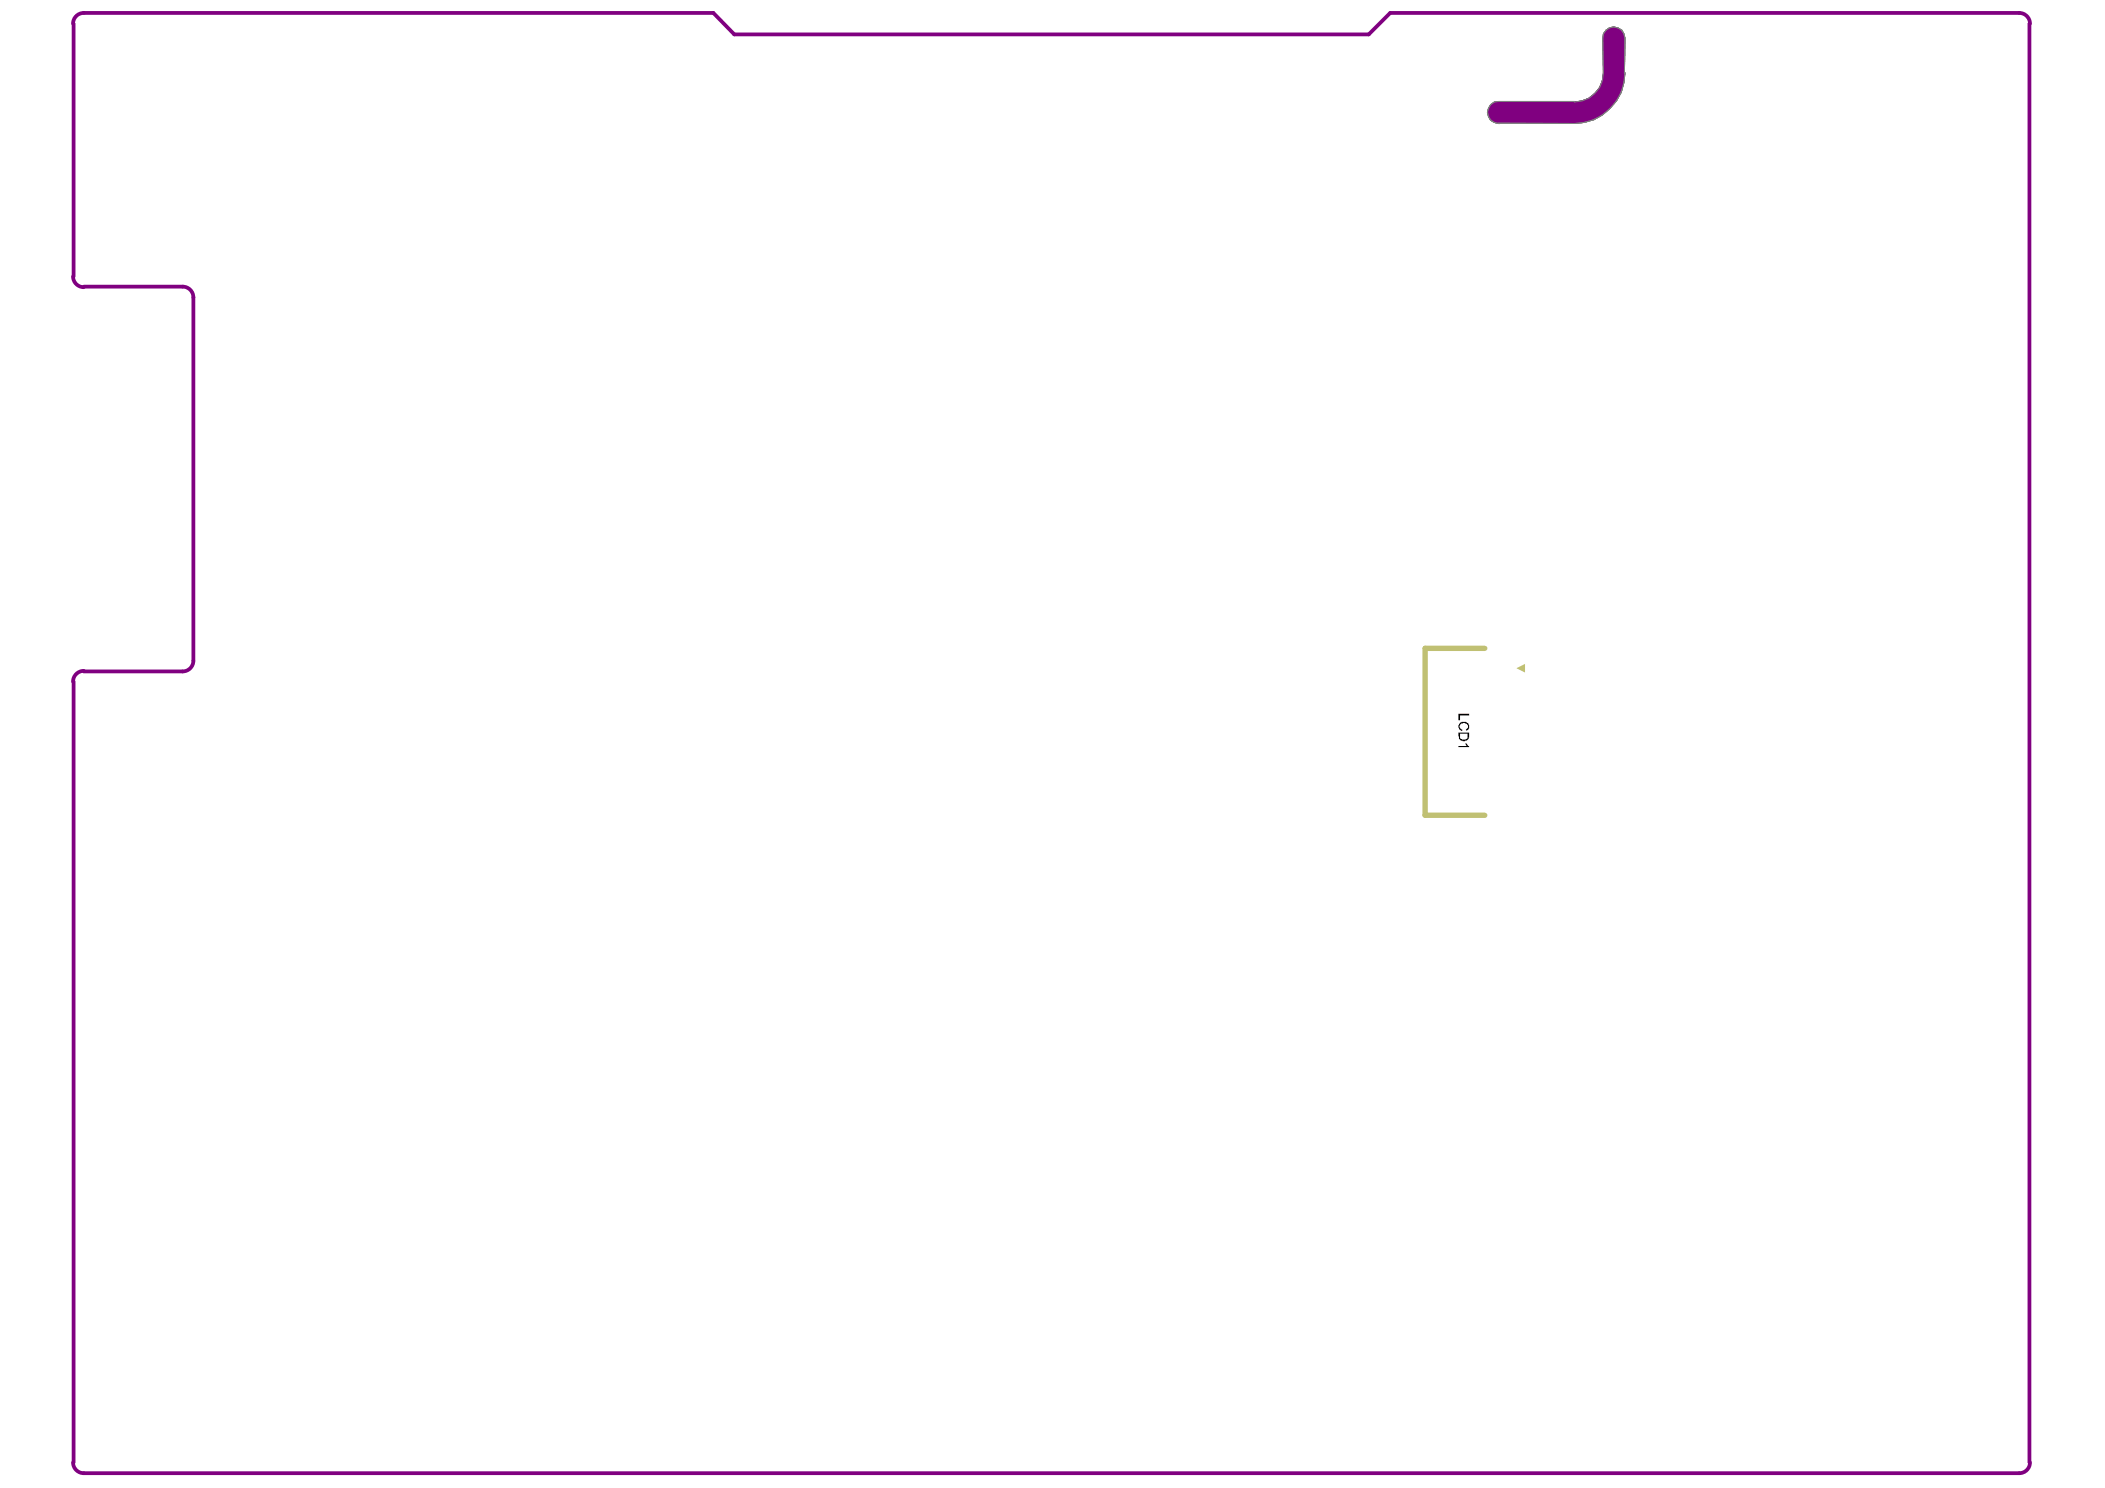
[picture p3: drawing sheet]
<svg xmlns="http://www.w3.org/2000/svg" width="297mm" height="210mm" viewBox="0 0 297 210" stroke-linecap="round" stroke-linejoin="round" font-family="sans-serif">
<path d="M214 94.3l1.2-.6v1.2z" fill="#c0c073"/>
<path d="M210.3 14.8l.6-.4 .6-.1h10.7v.1a4.1 4.1 0 0 0 4.1-4.1l-.1-4.9a1.55 1.55 0 0 1 1.5-1.6 1.55 1.55 0 0 1 1.6 1.6l-.1 4.9h.1a7.2 7.2 0 0 1-7.1 7.1l-10.7-.1v.1a1.58 1.58 0 0 1-1.4-.9 1.58 1.58 0 0 1 .2-1.7z" fill="none" stroke="#808080" stroke-width=".14"/>
<path d="M209.5 91.5h-8.4v23.5h8.4" fill="none" stroke="#c0c073" stroke-width=".76"/>
<path d="M10.3 3.3a1.51 1.51 0 0 1 1.5-1.5h88.9l2.9 3.1h89.5l3.1-3.1h88.7a1.51 1.51 0 0 1 1.6 1.5M10.4 3.3v35.7M286.4 3.3v203M10.3 39a1.51 1.51 0 0 0 1.5 1.5M11.8 40.4h14a1.51 1.51 0 0 1 1.5 1.5v51.3a1.51 1.51 0 0 1-1.5 1.5h-14M10.4 96.2v110.1M11.8 94.6a1.52 1.52 0 0 0-1.5 1.6M10.3 206.3a1.51 1.51 0 0 0 1.5 1.5h273.1a1.51 1.51 0 0 0 1.6-1.5" fill="none" stroke="#800080" stroke-width=".53"/>
<path d="M227.7 5.4v4.9a5.5 5.5 0 0 1-5.5 5.5h-10.7" fill="none" stroke="#800080" stroke-width="3"/>
<g fill="#000">
<path d="M205.8 100.7h1.5v.2h-1.3v.7h-.2zM205.8 105.2h1.1l-.1-.2v-.1h.1l.4 .5h-1.5zM205.9 102.1a.91 .91 0 0 1 1.2-.1 .6 .6 0 0 1 .2 .6 .6 .6 0 0 1-.4 .4v-.1a.43 .43 0 0 0 .3-.5 .43 .43 0 0 0-.5-.3v-.1a.58 .58 0 0 0-.7 .7l.3 .2v.2a.75 .75 0 0 1-.4-1z"/>
<path d="M205.8 103.3h1.5v.5a.76 .76 0 0 1-.5 .7 .76 .76 0 0 1-.8-.2l-.2-.4zM206 103.5v.6a.67 .67 0 0 0 1.1-.1v-.5z"/>
</g>
</svg>
